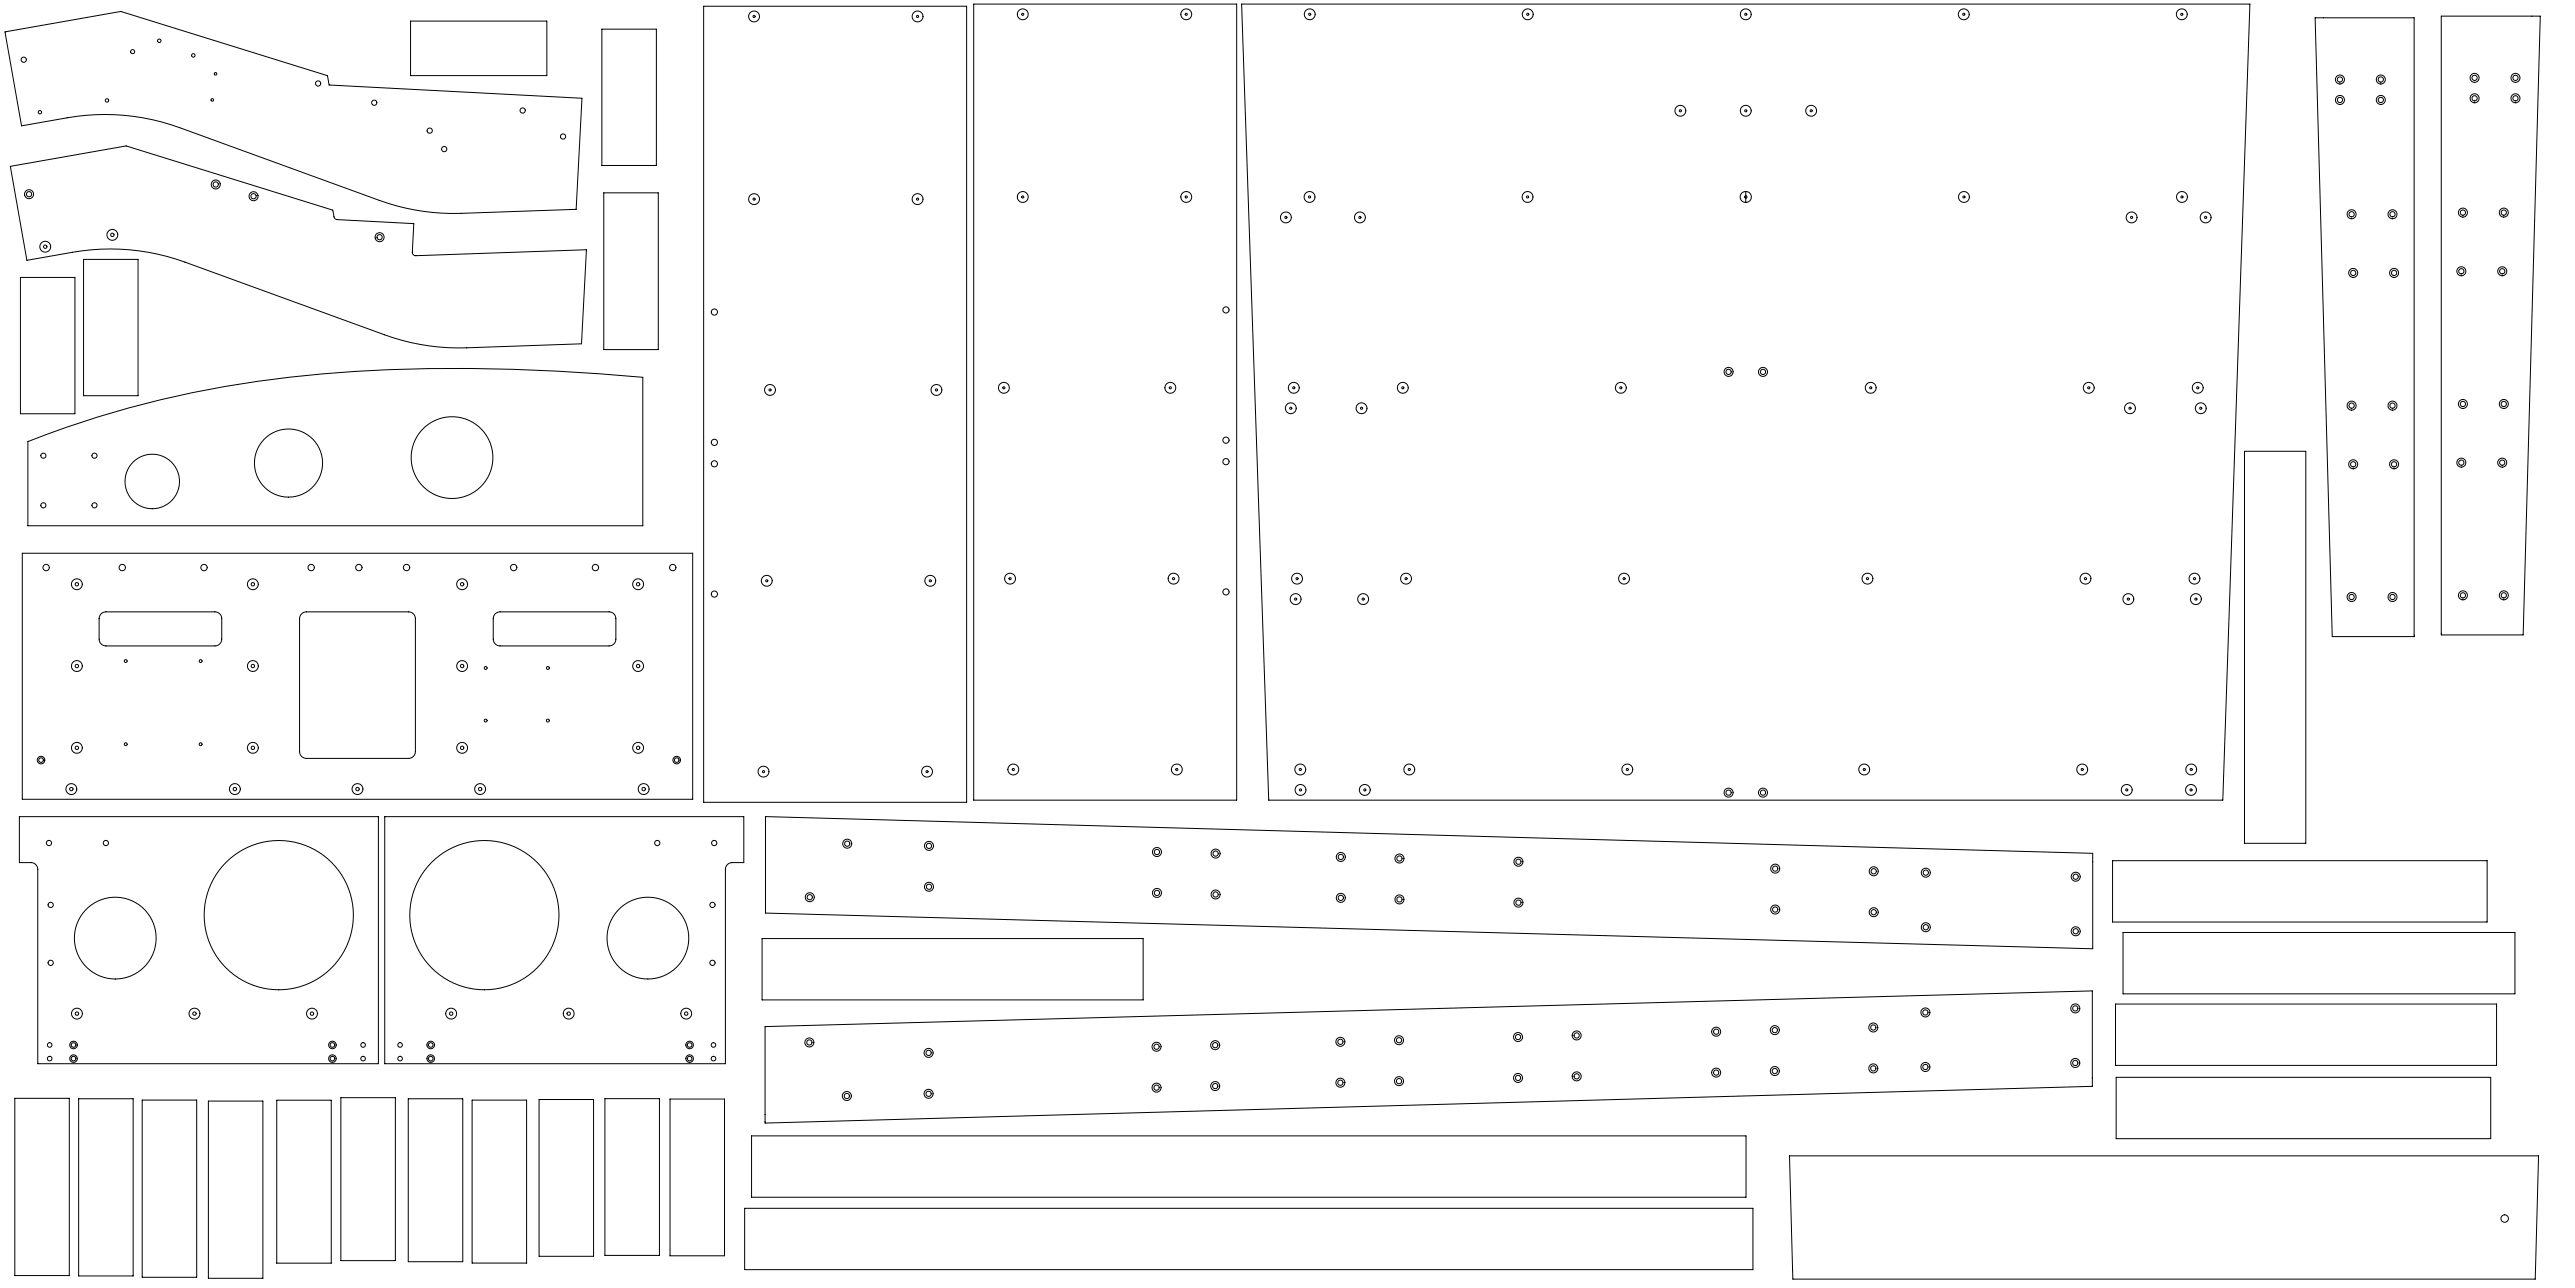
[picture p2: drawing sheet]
<svg xmlns="http://www.w3.org/2000/svg" width="2400mm" height="1200mm" viewBox="0 0 2400 1200" stroke-linecap="round" stroke-linejoin="round" font-family="sans-serif">
<g fill="none" stroke="#000" stroke-width=".93">
<path d="M383 20h127v50h-127zM656 6h245v741h-245zM908 4h245v741h-245zM1157 4h940l-25 741h-890zM2158 17h92v576h-76zM2275 15h93l-16 577h-77zM5 30l108-19 192 60 2 8 235 13-5 103-107 4a203 203 0 0 1-77-12l-186-68a203 203 0 0 0-104-9l-43 7zM561 27h51v127h-51zM10 155l108-19 192 60 1 7 3 2 72 3-2 27a3 3 0 0 0 4 3l159-5-5 87-107 4a203 203 0 0 1-77-12l-186-68a203 203 0 0 0-104-9l-43 8zM563 180h51v146h-51zM1627 178a5 5 0 0 0-5 6 5 5 0 0 0 5 5M1627 178a5 5 0 0 1 5 6 5 5 0 0 1-5 5"/>
<path d="M1627 178v5M1627 183a1 1 0 0 0-1 1 1 1 0 0 0 1 0M1627 183a1 1 0 0 1 1 1 1 1 0 0 1-1 0M1627 184v5M19 258h51v127h-51zM78 242h51v127h-51zM26 411a975 975 0 0 1 305-65 1750 1750 0 0 1 268 6v138h-573zM2092 420h57v366h-57zM21 515h625v230h-625zM94 572l2-1 3-1h101a6 6 0 0 1 7 6v19a6 6 0 0 1-7 7h-101a6 6 0 0 1-7-7v-19l1-2zM281 572l2-1 3-1h95a6 6 0 0 1 6 6v124a6 6 0 0 1-6 7h-95a6 6 0 0 1-7-7v-124l1-2zM462 572l2-1 2-1h102a6 6 0 0 1 6 6v19a6 6 0 0 1-6 7h-102a6 6 0 0 1-6-7v-19v-2z"/>
<path d="M18 761h335v230h-318v-181a6 6 0 0 0-6-6h-11zM359 761h334v43h-11a6 6 0 0 0-6 6v181h-317zM713 761l1237 34v89l-1237-33zM1969 802h349v57h-349zM710 874h355v58h-355zM1979 869h365v57h-365zM1972 935h355v58h-355zM713 956l1237-33v89l-1237 34zM1972 1004h349v57h-349zM14 1023h51v165h-51zM73 1024h51v165h-51zM133 1025h50v165h-50z"/>
<path d="M194 1026h51v165h-51zM258 1025h51v152h-51zM318 1023h51v151h-51zM381 1024h50v152h-50zM440 1025h51v152h-51zM502 1024h51v146h-51zM564 1024h51v146h-51zM624 1024h51v146h-51zM700 1058h927v57h-927zM1668 1077h698l-3 115h-692zM694 1126h940v57h-940z"/>
<circle cx="703" cy="15" r="1"/>
<circle cx="703" cy="15" r="5"/>
<circle cx="855" cy="15" r="1"/>
<circle cx="855" cy="15" r="5"/>
<circle cx="953" cy="13" r="5"/>
<circle cx="953" cy="13" r="1"/>
<circle cx="1106" cy="13" r="5"/>
<circle cx="1106" cy="13" r="1"/>
<circle cx="1221" cy="13" r="1"/>
<circle cx="1221" cy="13" r="5"/>
<circle cx="1424" cy="13" r="1"/>
<circle cx="1424" cy="13" r="5"/>
<circle cx="1627" cy="13" r="1"/>
<circle cx="1627" cy="13" r="5"/>
<circle cx="1830" cy="13" r="5"/>
<circle cx="1830" cy="13" r="1"/>
<circle cx="2034" cy="13" r="1"/>
<circle cx="2034" cy="13" r="5"/>
<circle cx="148" cy="38" r="1.6"/>
<circle cx="22" cy="56" r="2.5"/>
<circle cx="124" cy="48" r="1.9"/>
<circle cx="180" cy="52" r="1.6"/>
<circle cx="201" cy="69" r="1.2"/>
<circle cx="297" cy="78" r="2.5"/>
<circle cx="2181" cy="74" r="2.5"/>
<circle cx="2181" cy="74" r="4"/>
<circle cx="2219" cy="74" r="2.5"/>
<circle cx="2219" cy="74" r="4"/>
<circle cx="2306" cy="73" r="2.5"/>
<circle cx="2306" cy="73" r="4"/>
<circle cx="2345" cy="73" r="2.5"/>
<circle cx="2345" cy="73" r="4"/>
<circle cx="100" cy="94" r="1.6"/>
<circle cx="198" cy="93" r="1.2"/>
<circle cx="349" cy="96" r="2.5"/>
<circle cx="2181" cy="93" r="2.5"/>
<circle cx="2181" cy="93" r="4"/>
<circle cx="2219" cy="93" r="2.5"/>
<circle cx="2219" cy="93" r="4"/>
<circle cx="2306" cy="92" r="2.5"/>
<circle cx="2306" cy="92" r="4"/>
<circle cx="2345" cy="92" r="2.5"/>
<circle cx="2345" cy="92" r="4"/>
<circle cx="37" cy="105" r="1.6"/>
<circle cx="487" cy="103" r="2.5"/>
<circle cx="1566" cy="103" r="5"/>
<circle cx="1566" cy="103" r="1"/>
<circle cx="1627" cy="103" r="1"/>
<circle cx="1627" cy="103" r="5"/>
<circle cx="1688" cy="103" r="1"/>
<circle cx="1688" cy="103" r="5"/>
<circle cx="401" cy="122" r="2.5"/>
<circle cx="414" cy="139" r="2.5"/>
<circle cx="525" cy="127" r="2.5"/>
<circle cx="201" cy="172" r="4"/>
<circle cx="201" cy="172" r="2.5"/>
<circle cx="27" cy="181" r="2.5"/>
<circle cx="27" cy="181" r="4"/>
<circle cx="236" cy="183" r="2.5"/>
<circle cx="236" cy="183" r="4"/>
<circle cx="703" cy="186" r="1"/>
<circle cx="703" cy="186" r="5"/>
<circle cx="855" cy="186" r="1"/>
<circle cx="855" cy="186" r="5"/>
<circle cx="953" cy="184" r="5"/>
<circle cx="953" cy="184" r="1"/>
<circle cx="1106" cy="184" r="5"/>
<circle cx="1106" cy="184" r="1"/>
<circle cx="1221" cy="184" r="5"/>
<circle cx="1221" cy="184" r="1"/>
<circle cx="1424" cy="184" r="5"/>
<circle cx="1424" cy="184" r="1"/>
<circle cx="1830" cy="184" r="5"/>
<circle cx="1830" cy="184" r="1"/>
<circle cx="2034" cy="184" r="5"/>
<circle cx="2034" cy="184" r="1"/>
<circle cx="2192" cy="200" r="4"/>
<circle cx="2192" cy="200" r="2.5"/>
<circle cx="2230" cy="200" r="4"/>
<circle cx="2230" cy="200" r="2.5"/>
<circle cx="2296" cy="198" r="2.5"/>
<circle cx="2296" cy="198" r="4"/>
<circle cx="2334" cy="198" r="2.5"/>
<circle cx="2334" cy="198" r="4"/>
<circle cx="105" cy="219" r="1.6"/>
<circle cx="105" cy="219" r="5"/>
<circle cx="1198" cy="203" r="5"/>
<circle cx="1198" cy="203" r="1"/>
<circle cx="1267" cy="203" r="5"/>
<circle cx="1267" cy="203" r="1"/>
<circle cx="1987" cy="203" r="5"/>
<circle cx="1987" cy="203" r="1"/>
<circle cx="2056" cy="203" r="5"/>
<circle cx="2056" cy="203" r="1"/>
<circle cx="42" cy="230" r="1.6"/>
<circle cx="42" cy="230" r="5"/>
<circle cx="354" cy="221" r="2.5"/>
<circle cx="354" cy="221" r="4"/>
<circle cx="2193" cy="254" r="2.5"/>
<circle cx="2193" cy="254" r="4"/>
<circle cx="2231" cy="254" r="2.5"/>
<circle cx="2231" cy="254" r="4"/>
<circle cx="2294" cy="253" r="2.5"/>
<circle cx="2294" cy="253" r="4"/>
<circle cx="2332" cy="253" r="2.5"/>
<circle cx="2332" cy="253" r="4"/>
<circle cx="666" cy="291" r="2.9"/>
<circle cx="1143" cy="289" r="2.9"/>
<circle cx="1611" cy="346" r="2.5"/>
<circle cx="1611" cy="346" r="4"/>
<circle cx="1643" cy="346" r="4"/>
<circle cx="1643" cy="346" r="2.5"/>
<circle cx="718" cy="363" r="1"/>
<circle cx="718" cy="363" r="5"/>
<circle cx="873" cy="363" r="1"/>
<circle cx="873" cy="363" r="5"/>
<circle cx="936" cy="361" r="5"/>
<circle cx="936" cy="361" r="1"/>
<circle cx="1091" cy="361" r="5"/>
<circle cx="1091" cy="361" r="1"/>
<circle cx="1206" cy="361" r="1"/>
<circle cx="1206" cy="361" r="5"/>
<circle cx="1307" cy="361" r="1"/>
<circle cx="1307" cy="361" r="5"/>
<circle cx="1511" cy="361" r="1"/>
<circle cx="1511" cy="361" r="5"/>
<circle cx="1744" cy="361" r="1"/>
<circle cx="1744" cy="361" r="5"/>
<circle cx="1947" cy="361" r="1"/>
<circle cx="1947" cy="361" r="5"/>
<circle cx="2048" cy="361" r="1"/>
<circle cx="2048" cy="361" r="5"/>
<circle cx="2192" cy="378" r="2.5"/>
<circle cx="2192" cy="378" r="4"/>
<circle cx="2230" cy="378" r="2.5"/>
<circle cx="2230" cy="378" r="4"/>
<circle cx="2296" cy="376" r="2.5"/>
<circle cx="2296" cy="376" r="4"/>
<circle cx="2334" cy="376" r="2.5"/>
<circle cx="2334" cy="376" r="4"/>
<circle cx="1203" cy="380" r="1"/>
<circle cx="1203" cy="380" r="5"/>
<circle cx="1269" cy="380" r="1"/>
<circle cx="1269" cy="380" r="5"/>
<circle cx="1985" cy="380" r="1"/>
<circle cx="1985" cy="380" r="5"/>
<circle cx="2051" cy="380" r="1"/>
<circle cx="2051" cy="380" r="5"/>
<circle cx="666" cy="412" r="2.9"/>
<circle cx="1143" cy="410" r="2.9"/>
<circle cx="40" cy="425" r="2.4"/>
<circle cx="88" cy="425" r="2.4"/>
<circle cx="269" cy="431" r="32"/>
<circle cx="421" cy="426" r="38"/>
<circle cx="666" cy="432" r="2.9"/>
<circle cx="1143" cy="430" r="2.9"/>
<circle cx="2193" cy="433" r="4"/>
<circle cx="2193" cy="433" r="2.5"/>
<circle cx="2231" cy="433" r="2.5"/>
<circle cx="2231" cy="433" r="4"/>
<circle cx="2294" cy="431" r="4"/>
<circle cx="2294" cy="431" r="2.5"/>
<circle cx="2332" cy="431" r="2.5"/>
<circle cx="2332" cy="431" r="4"/>
<circle cx="142" cy="449" r="25"/>
<circle cx="40" cy="471" r="2.4"/>
<circle cx="88" cy="471" r="2.4"/>
<circle cx="43" cy="529" r="3"/>
<circle cx="114" cy="529" r="3"/>
<circle cx="190" cy="529" r="3"/>
<circle cx="290" cy="529" r="3"/>
<circle cx="334" cy="529" r="3"/>
<circle cx="379" cy="529" r="3"/>
<circle cx="479" cy="529" r="3"/>
<circle cx="555" cy="529" r="3"/>
<circle cx="627" cy="529" r="3"/>
<circle cx="941" cy="539" r="5"/>
<circle cx="941" cy="539" r="1"/>
<circle cx="1094" cy="539" r="5"/>
<circle cx="1094" cy="539" r="1"/>
<circle cx="1209" cy="539" r="1"/>
<circle cx="1209" cy="539" r="5"/>
<circle cx="1310" cy="539" r="1"/>
<circle cx="1310" cy="539" r="5"/>
<circle cx="1514" cy="539" r="1"/>
<circle cx="1514" cy="539" r="5"/>
<circle cx="1741" cy="539" r="1"/>
<circle cx="1741" cy="539" r="5"/>
<circle cx="1944" cy="539" r="1"/>
<circle cx="1944" cy="539" r="5"/>
<circle cx="2045" cy="539" r="1"/>
<circle cx="2045" cy="539" r="5"/>
<circle cx="72" cy="544" r="1.6"/>
<circle cx="72" cy="544" r="5"/>
<circle cx="236" cy="544" r="1.6"/>
<circle cx="236" cy="544" r="5"/>
<circle cx="431" cy="544" r="1.6"/>
<circle cx="431" cy="544" r="5"/>
<circle cx="595" cy="544" r="1.6"/>
<circle cx="595" cy="544" r="5"/>
<circle cx="666" cy="553" r="2.9"/>
<circle cx="715" cy="541" r="5"/>
<circle cx="715" cy="541" r="1"/>
<circle cx="867" cy="541" r="5"/>
<circle cx="867" cy="541" r="1"/>
<circle cx="1143" cy="551" r="2.9"/>
<circle cx="1208" cy="558" r="1"/>
<circle cx="1208" cy="558" r="5"/>
<circle cx="1271" cy="558" r="1"/>
<circle cx="1271" cy="558" r="5"/>
<circle cx="1984" cy="558" r="1"/>
<circle cx="1984" cy="558" r="5"/>
<circle cx="2047" cy="558" r="1"/>
<circle cx="2047" cy="558" r="5"/>
<circle cx="2192" cy="556" r="4"/>
<circle cx="2192" cy="556" r="2.5"/>
<circle cx="2230" cy="556" r="4"/>
<circle cx="2230" cy="556" r="2.5"/>
<circle cx="2296" cy="555" r="2.5"/>
<circle cx="2296" cy="555" r="4"/>
<circle cx="2334" cy="555" r="2.5"/>
<circle cx="2334" cy="555" r="4"/>
<circle cx="117" cy="616" r="1.4"/>
<circle cx="187" cy="616" r="1.4"/>
<circle cx="72" cy="621" r="5"/>
<circle cx="72" cy="621" r="1.6"/>
<circle cx="236" cy="621" r="5"/>
<circle cx="236" cy="621" r="1.6"/>
<circle cx="431" cy="621" r="5"/>
<circle cx="431" cy="621" r="1.6"/>
<circle cx="453" cy="622" r="1.4"/>
<circle cx="511" cy="622" r="1.4"/>
<circle cx="595" cy="621" r="5"/>
<circle cx="595" cy="621" r="1.6"/>
<circle cx="453" cy="671" r="1.4"/>
<circle cx="511" cy="671" r="1.4"/>
<circle cx="72" cy="697" r="5"/>
<circle cx="72" cy="697" r="1.6"/>
<circle cx="117" cy="693" r="1.4"/>
<circle cx="187" cy="693" r="1.4"/>
<circle cx="236" cy="697" r="5"/>
<circle cx="236" cy="697" r="1.6"/>
<circle cx="431" cy="697" r="5"/>
<circle cx="431" cy="697" r="1.6"/>
<circle cx="595" cy="697" r="5"/>
<circle cx="595" cy="697" r="1.6"/>
<circle cx="38" cy="708" r="4"/>
<circle cx="38" cy="708" r="2.2"/>
<circle cx="631" cy="708" r="4"/>
<circle cx="631" cy="708" r="2.2"/>
<circle cx="712" cy="719" r="1"/>
<circle cx="712" cy="719" r="5"/>
<circle cx="864" cy="719" r="5"/>
<circle cx="864" cy="719" r="1"/>
<circle cx="944" cy="717" r="1"/>
<circle cx="944" cy="717" r="5"/>
<circle cx="1097" cy="717" r="5"/>
<circle cx="1097" cy="717" r="1"/>
<circle cx="1212" cy="717" r="5"/>
<circle cx="1212" cy="717" r="1"/>
<circle cx="1314" cy="717" r="1"/>
<circle cx="1314" cy="717" r="5"/>
<circle cx="1517" cy="717" r="5"/>
<circle cx="1517" cy="717" r="1"/>
<circle cx="1738" cy="717" r="5"/>
<circle cx="1738" cy="717" r="1"/>
<circle cx="1941" cy="717" r="5"/>
<circle cx="1941" cy="717" r="1"/>
<circle cx="2042" cy="717" r="5"/>
<circle cx="2042" cy="717" r="1"/>
<circle cx="66" cy="735" r="5"/>
<circle cx="66" cy="735" r="1.6"/>
<circle cx="219" cy="735" r="5"/>
<circle cx="219" cy="735" r="1.6"/>
<circle cx="333" cy="735" r="5"/>
<circle cx="333" cy="735" r="1.6"/>
<circle cx="447" cy="735" r="5"/>
<circle cx="447" cy="735" r="1.6"/>
<circle cx="600" cy="735" r="5"/>
<circle cx="600" cy="735" r="1.6"/>
<circle cx="1212" cy="736" r="1"/>
<circle cx="1212" cy="736" r="5"/>
<circle cx="1272" cy="736" r="5"/>
<circle cx="1272" cy="736" r="1"/>
<circle cx="1611" cy="738" r="2.5"/>
<circle cx="1611" cy="738" r="4"/>
<circle cx="1643" cy="738" r="4"/>
<circle cx="1643" cy="738" r="2.5"/>
<circle cx="1982" cy="736" r="5"/>
<circle cx="1982" cy="736" r="1"/>
<circle cx="2042" cy="736" r="5"/>
<circle cx="2042" cy="736" r="1"/>
<circle cx="46" cy="785" r="2.5"/>
<circle cx="99" cy="785" r="2.5"/>
<circle cx="613" cy="785" r="2.5"/>
<circle cx="666" cy="785" r="2.5"/>
<circle cx="790" cy="786" r="4"/>
<circle cx="790" cy="786" r="2.5"/>
<circle cx="866" cy="788" r="2.5"/>
<circle cx="866" cy="788" r="4"/>
<circle cx="1078" cy="794" r="4"/>
<circle cx="1078" cy="794" r="2.5"/>
<circle cx="1133" cy="795" r="4"/>
<circle cx="1133" cy="795" r="2.5"/>
<circle cx="1250" cy="798" r="2.5"/>
<circle cx="1250" cy="798" r="4"/>
<circle cx="1304" cy="800" r="4"/>
<circle cx="1304" cy="800" r="2.5"/>
<circle cx="1415" cy="803" r="4"/>
<circle cx="1415" cy="803" r="2.5"/>
<circle cx="1655" cy="809" r="2.5"/>
<circle cx="1655" cy="809" r="4"/>
<circle cx="1746" cy="812" r="4"/>
<circle cx="1746" cy="812" r="2.5"/>
<circle cx="1795" cy="813" r="2.5"/>
<circle cx="1795" cy="813" r="4"/>
<circle cx="1935" cy="817" r="2.5"/>
<circle cx="1935" cy="817" r="4"/>
<circle cx="755" cy="836" r="4"/>
<circle cx="755" cy="836" r="2.5"/>
<circle cx="866" cy="826" r="2.5"/>
<circle cx="866" cy="826" r="4"/>
<circle cx="1078" cy="832" r="4"/>
<circle cx="1078" cy="832" r="2.5"/>
<circle cx="1133" cy="833" r="2.5"/>
<circle cx="1133" cy="833" r="4"/>
<circle cx="1250" cy="837" r="2.5"/>
<circle cx="1250" cy="837" r="4"/>
<circle cx="1304" cy="838" r="4"/>
<circle cx="1304" cy="838" r="2.5"/>
<circle cx="47" cy="843" r="2.5"/>
<circle cx="260" cy="853" r="70"/>
<circle cx="451" cy="853" r="70"/>
<circle cx="664" cy="843" r="2.5"/>
<circle cx="1415" cy="841" r="4"/>
<circle cx="1415" cy="841" r="2.5"/>
<circle cx="1655" cy="847" r="2.5"/>
<circle cx="1655" cy="847" r="4"/>
<circle cx="1746" cy="850" r="4"/>
<circle cx="1746" cy="850" r="2.5"/>
<circle cx="107" cy="874" r="38"/>
<circle cx="604" cy="874" r="38"/>
<circle cx="1795" cy="864" r="2.5"/>
<circle cx="1795" cy="864" r="4"/>
<circle cx="1935" cy="868" r="2.5"/>
<circle cx="1935" cy="868" r="4"/>
<circle cx="47" cy="897" r="2.5"/>
<circle cx="664" cy="897" r="2.5"/>
<circle cx="1934" cy="940" r="2.5"/>
<circle cx="1934" cy="940" r="4"/>
<circle cx="72" cy="944" r="5"/>
<circle cx="72" cy="944" r="1.6"/>
<circle cx="181" cy="944" r="5"/>
<circle cx="181" cy="944" r="1.6"/>
<circle cx="291" cy="944" r="5"/>
<circle cx="291" cy="944" r="1.6"/>
<circle cx="421" cy="944" r="1.6"/>
<circle cx="421" cy="944" r="5"/>
<circle cx="530" cy="944" r="1.6"/>
<circle cx="530" cy="944" r="5"/>
<circle cx="640" cy="944" r="1.6"/>
<circle cx="640" cy="944" r="5"/>
<circle cx="1654" cy="960" r="4"/>
<circle cx="1654" cy="960" r="2.5"/>
<circle cx="1746" cy="957" r="2.5"/>
<circle cx="1746" cy="957" r="4"/>
<circle cx="1795" cy="943" r="2.5"/>
<circle cx="1795" cy="943" r="4"/>
<circle cx="46" cy="974" r="2.2"/>
<circle cx="69" cy="974" r="4"/>
<circle cx="69" cy="974" r="2.2"/>
<circle cx="310" cy="974" r="2.2"/>
<circle cx="310" cy="974" r="4"/>
<circle cx="338" cy="974" r="2.2"/>
<circle cx="373" cy="974" r="2.2"/>
<circle cx="401" cy="974" r="4"/>
<circle cx="401" cy="974" r="2.2"/>
<circle cx="643" cy="974" r="2.2"/>
<circle cx="643" cy="974" r="4"/>
<circle cx="665" cy="974" r="2.2"/>
<circle cx="754" cy="971" r="2.5"/>
<circle cx="754" cy="971" r="4"/>
<circle cx="1078" cy="975" r="2.5"/>
<circle cx="1078" cy="975" r="4"/>
<circle cx="1133" cy="974" r="2.5"/>
<circle cx="1133" cy="974" r="4"/>
<circle cx="1249" cy="971" r="2.5"/>
<circle cx="1249" cy="971" r="4"/>
<circle cx="1304" cy="969" r="2.5"/>
<circle cx="1304" cy="969" r="4"/>
<circle cx="1415" cy="966" r="2.5"/>
<circle cx="1415" cy="966" r="4"/>
<circle cx="1470" cy="965" r="2.5"/>
<circle cx="1470" cy="965" r="4"/>
<circle cx="1600" cy="961" r="4"/>
<circle cx="1600" cy="961" r="2.5"/>
<circle cx="46" cy="986" r="2.2"/>
<circle cx="69" cy="986" r="4"/>
<circle cx="69" cy="986" r="2.2"/>
<circle cx="310" cy="986" r="2.2"/>
<circle cx="310" cy="986" r="4"/>
<circle cx="338" cy="986" r="2.2"/>
<circle cx="373" cy="986" r="2.2"/>
<circle cx="401" cy="986" r="4"/>
<circle cx="401" cy="986" r="2.2"/>
<circle cx="643" cy="986" r="2.2"/>
<circle cx="643" cy="986" r="4"/>
<circle cx="665" cy="986" r="2.2"/>
<circle cx="865" cy="981" r="2.5"/>
<circle cx="865" cy="981" r="4"/>
<circle cx="1600" cy="999" r="4"/>
<circle cx="1600" cy="999" r="2.5"/>
<circle cx="1654" cy="998" r="4"/>
<circle cx="1654" cy="998" r="2.5"/>
<circle cx="1746" cy="995" r="2.5"/>
<circle cx="1746" cy="995" r="4"/>
<circle cx="1795" cy="994" r="2.5"/>
<circle cx="1795" cy="994" r="4"/>
<circle cx="1934" cy="990" r="2.5"/>
<circle cx="1934" cy="990" r="4"/>
<circle cx="865" cy="1019" r="2.5"/>
<circle cx="865" cy="1019" r="4"/>
<circle cx="1078" cy="1013" r="2.5"/>
<circle cx="1078" cy="1013" r="4"/>
<circle cx="1133" cy="1012" r="2.5"/>
<circle cx="1133" cy="1012" r="4"/>
<circle cx="1249" cy="1009" r="2.5"/>
<circle cx="1249" cy="1009" r="4"/>
<circle cx="1304" cy="1007" r="2.5"/>
<circle cx="1304" cy="1007" r="4"/>
<circle cx="1415" cy="1004" r="2.5"/>
<circle cx="1415" cy="1004" r="4"/>
<circle cx="1470" cy="1003" r="2.5"/>
<circle cx="1470" cy="1003" r="4"/>
<circle cx="789" cy="1021" r="2.5"/>
<circle cx="789" cy="1021" r="4"/>
<circle cx="2334" cy="1135" r="3"/>
</g>
</svg>
